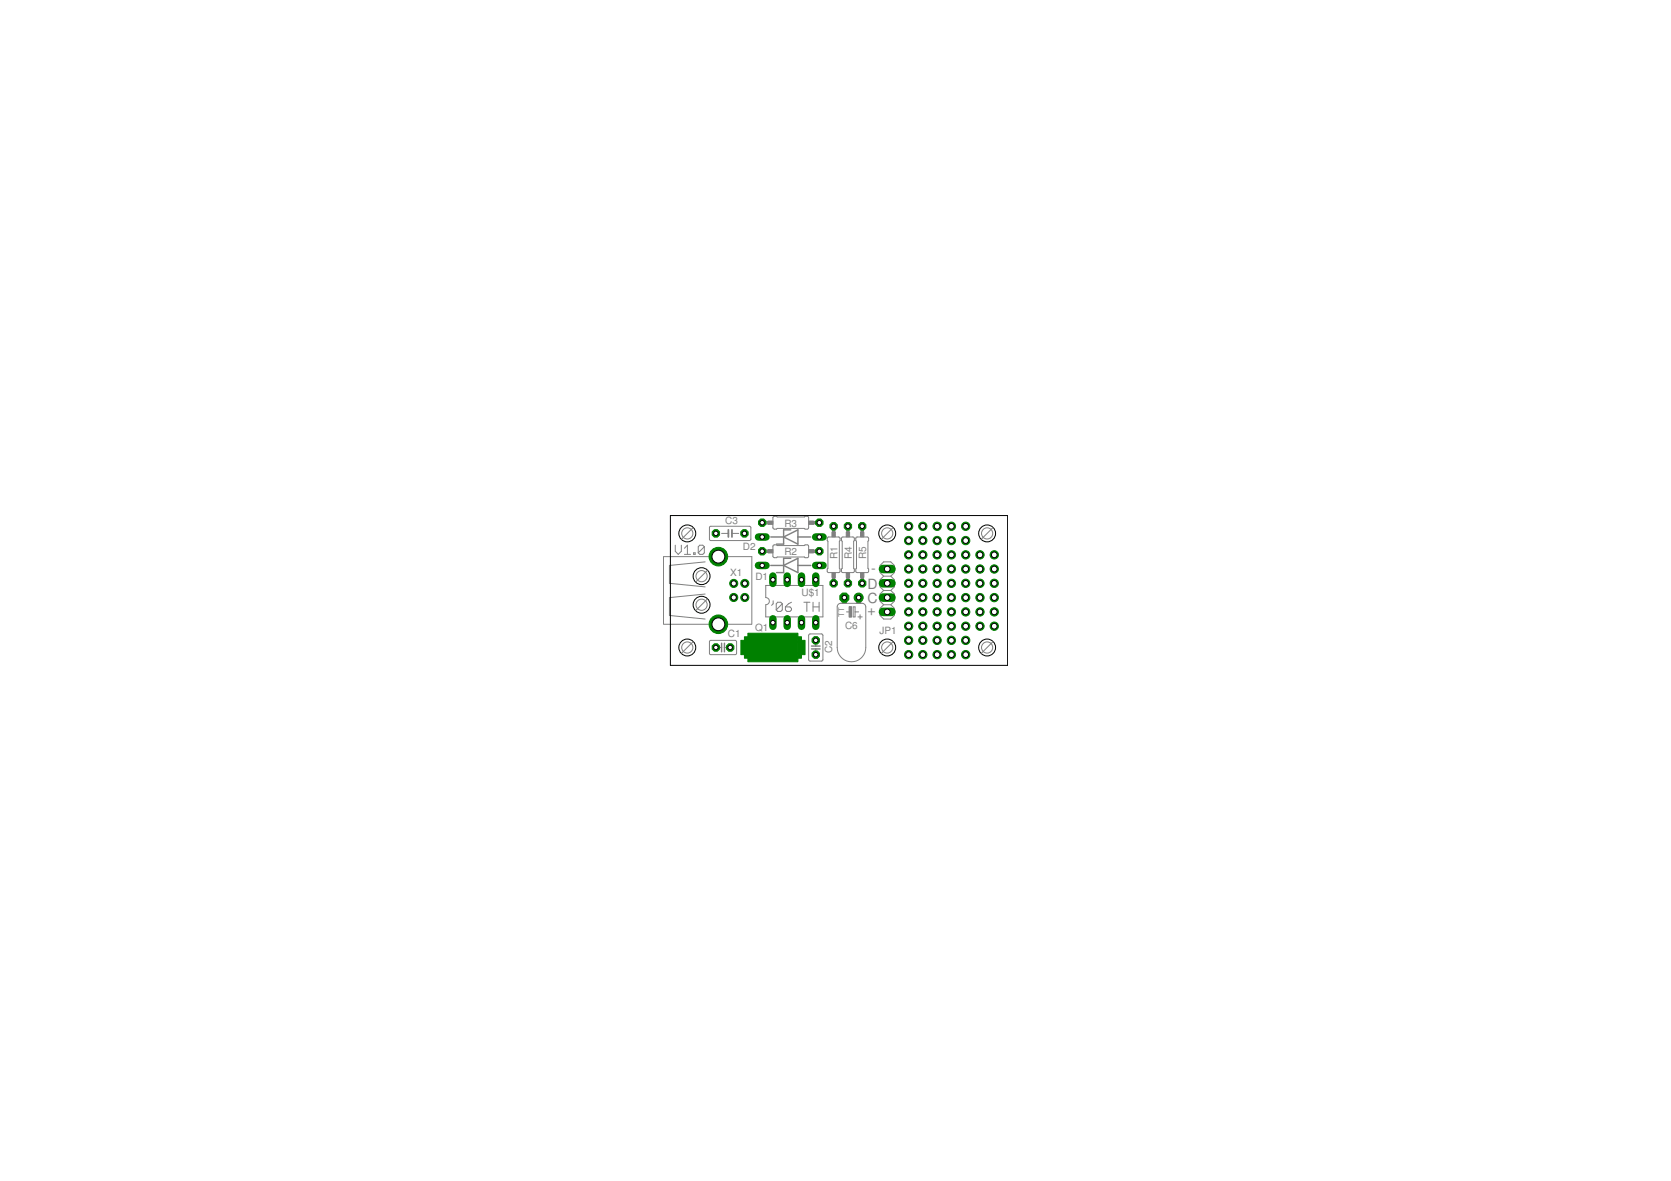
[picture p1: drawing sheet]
<svg xmlns="http://www.w3.org/2000/svg" width="297mm" height="210mm" viewBox="0 0 297 210" stroke-linecap="round" stroke-linejoin="round" font-family="sans-serif">
<defs><g id="words">
<g font-size="2.5" fill="#808080">
<text x="154.9" y="101.8">-</text>
<text x="154.2" y="104.6">D</text>
<text x="154.2" y="107.2">C</text>
<text x="154.2" y="109.4">+</text>
</g>
<g font-size="1.8" fill="#808080">
<text x="128.9" y="93.2">C3</text>
<text x="139.4" y="93.6">R3</text>
<text x="132.1" y="97.7">D2</text>
<text x="139.4" y="98.7">R2</text>
<text x="148.9" y="99.4" transform="rotate(-90 148.9 99.4)">R1</text>
<text x="151.4" y="99.4" transform="rotate(-90 151.4 99.4)">R4</text>
<text x="154" y="99.4" transform="rotate(-90 154 99.4)">R5</text>
<text x="129.8" y="102.4">X1</text>
<text x="134.3" y="103.1">D1</text>
<text x="142.5" y="105.9">U$1</text>
<text x="129.4" y="113.2">C1</text>
<text x="134.2" y="112.1">Q1</text>
<text x="150.2" y="111.9">C6</text>
<text x="156.4" y="112.6">JP1</text>
<text x="147.9" y="116.1" transform="rotate(-90 147.9 116.1)">C2</text>
</g>
<text font-size="1.4" fill="#808080" x="150.1" y="109.6" transform="rotate(-90 150.1 109.6)">TT</text>
</g></defs>
<path d="M132.9 113.5a2.16 2.16 0 0 1 1.4-.6h6.1a2.16 2.16 0 0 1 2.2 2.2 2.16 2.16 0 0 1-2.2 2.1h-6.1a2.15 2.15 0 0 1-2-1.3 2.15 2.15 0 0 1 .6-2.4z" fill="none" stroke="#808080" stroke-width=".42"/>
<g fill="none" stroke="#808080" stroke-width=".18">
<path d="M120 96.9v1.1l.6 .5 .5-.5v-1.1M121.7 97.5l.5-.6v1.6M121.7 98.5h1M123.3 98.3h.3v.2h-.3zM125.2 97.2v1.1l-.3 .2h-.5l-.3-.2M125.2 97.2l-.3-.3h-.5l-.3 .3v1.1M125.2 97.2l-1.1 1.1M125.3 99.9l-6.3 .6v3.2l6.3 .6M126.2 93.6h7.1l.2 .2v2.1l-.3 .2h-6.9l-.2-.3zM128.3 94.8h1.2M130.1 94.8h1.2M137.5 96.9l5.5 .1 .1-.2 .5 .1 .1 .2v1.9l-.2 .1h-.4l-.1-.1h-4.8l-.2 .1h-.4l-.2-.2z"/>
<path d="M137.5 91.8h.5l.2 .1h4.8l.1-.1h.5l.1 .2v1.9l-.2 .1h-.4l-.1-.1h-4.8l-.2 .1h-.4l-.2-.2zM147.1 95.5l2-.1 .2 .2v.5l-.1 .1v4.8l.1 .1v.4l-.1 .2-1.9 .1-.2-.2-.1-.5 .2-.1v-4.8l-.2-.1zM149.6 95.5l2-.1 .2 .2 .1 .5-.2 .1v4.8l.2 .1v.4l-.2 .2-1.9 .1-.2-.2v-.5l.1-.1zM152.2 95.5l2-.1 .2 .2v.5l-.1 .1v4.8l.1 .1v.4l-.2 .2-1.8 .1-.3-.2v-.5l.2-.1zM117.9 110.9v-12h15.7v12M118 111h15.6M125.3 105.6l-6.3 .6v3.2l6.3 .6M126.2 113.9l4.6-.1 .1 .3v2.1l-.2 .2-4.4-.1-.2-.2zM127.8 115.1h.5M128.8 115.1h.5M133.1 114a1.67 1.67 0 0 1 1.2-.6h6.1a1.65 1.65 0 0 1 1.7 1.7 1.65 1.65 0 0 1-1.7 1.6h-6.1a1.64 1.64 0 0 1-1.5-.9 1.64 1.64 0 0 1 .3-1.8zM136.1 104.1h10.2v5.5h-10.2v-2.1a.63 .63 0 0 0 .7-.7 .63 .63 0 0 0-.7-.6z"/>
<path d="M136.1 115.1h.7M136.8 114.3v1.5M137.1 114.3h.5v1.5h-.5zM137.4 106.8v.5l-.2 .3M138 114.3v1.5M138 115.1h.7M139.1 107.3l-.3-.3h-.6l-.2 .3v1.1M139.1 107.3v1.1l-.3 .3h-.6l-.2-.3M139.1 107.3l-1.1 1.1M139.6 107.9h.8l.3 .2v.3l-.3 .3h-.5l-.3-.3zM140.7 107l-.5 .3-.6 .6M142.9 107h1.1"/>
<path d="M143.4 107v1.7M143.8 112.8h2.4v4.6l-2.2 .1-.2-.2zM144.5 107.9h1.1M144.5 107v1.7M145 114.3v.5M145 115.3v.5M145.6 107v1.7M148.9 107.5l.6-.3h3.8l.5 .3 .1 .4v7.2a2.54 2.54 0 0 1-2.5 2.5 2.54 2.54 0 0 1-2.6-2.5v-7.2zM150.5 108.8h.5M151.7 107.9h.3v1.7h-.3zM152 108.8h.6M152.5 109.6h.8"/>
<path d="M152.9 109.3v.7M157.1 102.4l-.7 .6v1.3l.7 .6M157.1 102.4l-.7-.6v-1.3l.7-.6h1.2l.7 .6v1.3l-.7 .6M157.1 104.9l-.7 .7v1.2l.7 .7M157.1 107.5l-.7 .6v1.3l.7 .6h1.2l.7-.6v-1.3l-.7-.6M157.1 102.4h1.2M157.1 107.5h1.2M157.1 104.9h1.2M158.3 102.4l.7 .6v1.3l-.7 .6M158.3 104.9l.7 .7v1.2l-.7 .7"/>
</g>
<path d="M137 95.4h2.3M139.3 95.4l2.5-1.2v2.5zM140.6 99.2h-1.3v2.6h-1.3M140.6 94.2h-1.3v2.5h-1.3M141.8 95.4h2.3M128.3 114.3v1.5M128.8 114.3v1.5M137 100.5h2.3M139.3 100.5l2.5-1.3v2.6zM141.8 100.5h2.3M144.3 114.8h1.5M144.3 115.3h1.5" fill="none" stroke="#808080" stroke-width=".25"/>
<path d="M129.5 94.2v1.2M130.1 94.2v1.2" fill="none" stroke="#808080" stroke-width=".32"/>
<g fill="#808080" stroke="#808080" stroke-width=".18">
<path d="M150.9 107.8h.5v1.9h-.5z"/>
<path d="M147.9 94.6h.6v.8h-.6z"/>
<path d="M147.9 101.8h.6v.8h-.6z"/>
<path d="M136.5 97.7h.9v.6h-.9z"/>
<path d="M143.8 97.7h.8v.6h-.8z"/>
<path d="M136.5 92.6h.9v.6h-.9z"/>
<path d="M143.8 92.6h.8v.6h-.8z"/>
<path d="M150.4 101.8h.6v.8h-.6z"/>
<path d="M150.4 94.6h.6v.8h-.6z"/>
<path d="M153 101.8h.6v.8h-.6z"/>
<path d="M153 94.6h.6v.8h-.6z"/>
<path d="M152.3 106.8h.7v.4h-.7z"/>
<path d="M149.7 106.8h.8v.4h-.8z"/>
<path d="M149.7 106.1h.8v.7h-.8z"/>
<path d="M152.3 106.1h.7v.7h-.7z"/>
<path d="M157.5 103.4h.5v.5h-.5z"/>
<path d="M157.5 106h.5v.5h-.5z"/>
<path d="M157.5 108.5h.5v.5h-.5z"/>
<path d="M157.5 100.9h.5v.5h-.5z"/>
</g>
<path d="M135.5 98h1M135.5 92.9h1M144.6 98h1M144.6 92.9h1M148.2 93.5v1.1M150.7 93.5v1.1M153.3 93.5v1.1M148.2 102.7v1M150.7 102.7v1M153.3 102.7v1" fill="none" stroke="#808080" stroke-width=".61"/>
<circle cx="139.8" cy="115.1" r=".66" fill="#008000" stroke="#008000" stroke-width=".18"/>
<circle cx="139.8" cy="115.1" r=".4" fill="#fff" stroke="#000" stroke-width=".18"/>
<circle cx="135" cy="115.1" r=".66" fill="#008000" stroke="#008000" stroke-width=".18"/>
<circle cx="135" cy="115.1" r=".4" fill="#fff" stroke="#000" stroke-width=".18"/>
<circle cx="132.4" cy="106.2" r=".72" fill="#008000" stroke="#008000" stroke-width=".18"/>
<circle cx="132.4" cy="106.2" r=".47" fill="#fff" stroke="#000" stroke-width=".18"/>
<circle cx="132.4" cy="103.7" r=".72" fill="#008000" stroke="#008000" stroke-width=".18"/>
<circle cx="132.4" cy="103.7" r=".47" fill="#fff" stroke="#000" stroke-width=".18"/>
<circle cx="130.4" cy="103.7" r=".72" fill="#008000" stroke="#008000" stroke-width=".18"/>
<circle cx="130.4" cy="103.7" r=".47" fill="#fff" stroke="#000" stroke-width=".18"/>
<circle cx="130.4" cy="106.2" r=".72" fill="#008000" stroke="#008000" stroke-width=".18"/>
<circle cx="130.4" cy="106.2" r=".47" fill="#fff" stroke="#000" stroke-width=".18"/>
<circle cx="127.7" cy="111" r="1.65" fill="#008000" stroke="#008000" stroke-width=".18"/>
<circle cx="127.7" cy="111" r="1.14" fill="#fff" stroke="#000" stroke-width=".18"/>
<circle cx="127.7" cy="98.9" r="1.65" fill="#008000" stroke="#008000" stroke-width=".18"/>
<circle cx="127.7" cy="98.9" r="1.14" fill="#fff" stroke="#000" stroke-width=".18"/>
<circle cx="127.3" cy="115.1" r=".71" fill="#008000" stroke="#008000" stroke-width=".18"/>
<circle cx="127.3" cy="115.1" r=".4" fill="#fff" stroke="#000" stroke-width=".18"/>
<circle cx="129.8" cy="115.1" r=".71" fill="#008000" stroke="#008000" stroke-width=".18"/>
<circle cx="129.8" cy="115.1" r=".4" fill="#fff" stroke="#000" stroke-width=".18"/>
<circle cx="145" cy="116.4" r=".71" fill="#008000" stroke="#008000" stroke-width=".18"/>
<circle cx="145" cy="116.4" r=".4" fill="#fff" stroke="#000" stroke-width=".18"/>
<circle cx="145" cy="113.8" r=".71" fill="#008000" stroke="#008000" stroke-width=".18"/>
<circle cx="145" cy="113.8" r=".4" fill="#fff" stroke="#000" stroke-width=".18"/>
<circle cx="127.3" cy="94.8" r=".71" fill="#008000" stroke="#008000" stroke-width=".18"/>
<circle cx="127.3" cy="94.8" r=".4" fill="#fff" stroke="#000" stroke-width=".18"/>
<circle cx="132.3" cy="94.8" r=".71" fill="#008000" stroke="#008000" stroke-width=".18"/>
<circle cx="132.3" cy="94.8" r=".4" fill="#fff" stroke="#000" stroke-width=".18"/>
<circle cx="150.1" cy="106.2" r=".87" fill="#008000" stroke="#008000" stroke-width=".18"/>
<circle cx="150.1" cy="106.2" r=".4" fill="#fff" stroke="#000" stroke-width=".18"/>
<circle cx="152.6" cy="106.2" r=".8" fill="#008000" stroke="#008000" stroke-width=".18"/>
<circle cx="152.6" cy="106.2" r=".4" fill="#fff" stroke="#000" stroke-width=".18"/>
<circle cx="148.2" cy="103.7" r=".71" fill="#008000" stroke="#008000" stroke-width=".18"/>
<circle cx="148.2" cy="103.7" r=".4" fill="#fff" stroke="#000" stroke-width=".18"/>
<circle cx="148.2" cy="93.5" r=".71" fill="#008000" stroke="#008000" stroke-width=".18"/>
<circle cx="148.2" cy="93.5" r=".4" fill="#fff" stroke="#000" stroke-width=".18"/>
<circle cx="145.6" cy="98" r=".71" fill="#008000" stroke="#008000" stroke-width=".18"/>
<circle cx="145.6" cy="98" r=".4" fill="#fff" stroke="#000" stroke-width=".18"/>
<circle cx="135.5" cy="98" r=".71" fill="#008000" stroke="#008000" stroke-width=".18"/>
<circle cx="135.5" cy="98" r=".4" fill="#fff" stroke="#000" stroke-width=".18"/>
<circle cx="145.6" cy="92.9" r=".71" fill="#008000" stroke="#008000" stroke-width=".18"/>
<circle cx="145.6" cy="92.9" r=".4" fill="#fff" stroke="#000" stroke-width=".18"/>
<circle cx="135.5" cy="92.9" r=".71" fill="#008000" stroke="#008000" stroke-width=".18"/>
<circle cx="135.5" cy="92.9" r=".4" fill="#fff" stroke="#000" stroke-width=".18"/>
<path d="M137.4 110v1.3" fill="none" stroke="#008000" stroke-width="1.3"/>
<circle cx="137.4" cy="110.7" r=".4" fill="#fff" stroke="#000" stroke-width=".18"/>
<path d="M139.9 110v1.3" fill="none" stroke="#008000" stroke-width="1.3"/>
<circle cx="139.9" cy="110.7" r=".4" fill="#fff" stroke="#000" stroke-width=".18"/>
<path d="M142.5 110v1.3" fill="none" stroke="#008000" stroke-width="1.3"/>
<circle cx="142.5" cy="110.7" r=".4" fill="#fff" stroke="#000" stroke-width=".18"/>
<path d="M145 110v1.3" fill="none" stroke="#008000" stroke-width="1.3"/>
<circle cx="145" cy="110.7" r=".4" fill="#fff" stroke="#000" stroke-width=".18"/>
<path d="M145 102.4v1.3" fill="none" stroke="#008000" stroke-width="1.3"/>
<circle cx="145" cy="103" r=".4" fill="#fff" stroke="#000" stroke-width=".18"/>
<path d="M142.5 102.4v1.3" fill="none" stroke="#008000" stroke-width="1.3"/>
<circle cx="142.5" cy="103" r=".4" fill="#fff" stroke="#000" stroke-width=".18"/>
<path d="M139.9 102.4v1.3" fill="none" stroke="#008000" stroke-width="1.3"/>
<circle cx="139.9" cy="103" r=".4" fill="#fff" stroke="#000" stroke-width=".18"/>
<path d="M137.4 102.4v1.3" fill="none" stroke="#008000" stroke-width="1.3"/>
<circle cx="137.4" cy="103" r=".4" fill="#fff" stroke="#000" stroke-width=".18"/>
<path d="M157 108.8h1.5" fill="none" stroke="#008000" stroke-width="1.5"/>
<circle cx="157.7" cy="108.8" r=".51" fill="#fff" stroke="#000" stroke-width=".18"/>
<path d="M157 106.2h1.5" fill="none" stroke="#008000" stroke-width="1.5"/>
<circle cx="157.7" cy="106.2" r=".51" fill="#fff" stroke="#000" stroke-width=".18"/>
<path d="M157 103.7h1.5" fill="none" stroke="#008000" stroke-width="1.5"/>
<circle cx="157.7" cy="103.7" r=".51" fill="#fff" stroke="#000" stroke-width=".18"/>
<path d="M157 101.1h1.5" fill="none" stroke="#008000" stroke-width="1.5"/>
<circle cx="157.7" cy="101.1" r=".51" fill="#fff" stroke="#000" stroke-width=".18"/>
<circle cx="150.7" cy="93.5" r=".71" fill="#008000" stroke="#008000" stroke-width=".18"/>
<circle cx="150.7" cy="93.5" r=".4" fill="#fff" stroke="#000" stroke-width=".18"/>
<circle cx="150.7" cy="103.7" r=".71" fill="#008000" stroke="#008000" stroke-width=".18"/>
<circle cx="150.7" cy="103.7" r=".4" fill="#fff" stroke="#000" stroke-width=".18"/>
<circle cx="153.3" cy="93.5" r=".71" fill="#008000" stroke="#008000" stroke-width=".18"/>
<circle cx="153.3" cy="93.5" r=".4" fill="#fff" stroke="#000" stroke-width=".18"/>
<circle cx="153.3" cy="103.7" r=".71" fill="#008000" stroke="#008000" stroke-width=".18"/>
<circle cx="153.3" cy="103.7" r=".4" fill="#fff" stroke="#000" stroke-width=".18"/>
<path d="M134.8 100.5h1.4" fill="none" stroke="#008000" stroke-width="1.3"/>
<circle cx="135.5" cy="100.5" r=".4" fill="#fff" stroke="#000" stroke-width=".18"/>
<path d="M145 100.5h1.3" fill="none" stroke="#008000" stroke-width="1.3"/>
<circle cx="145.6" cy="100.5" r=".4" fill="#fff" stroke="#000" stroke-width=".18"/>
<path d="M134.8 95.4h1.4" fill="none" stroke="#008000" stroke-width="1.3"/>
<circle cx="135.5" cy="95.4" r=".4" fill="#fff" stroke="#000" stroke-width=".18"/>
<path d="M145 95.4h1.3" fill="none" stroke="#008000" stroke-width="1.3"/>
<circle cx="145.6" cy="95.4" r=".4" fill="#fff" stroke="#000" stroke-width=".18"/>
<circle cx="161.5" cy="98.6" r=".74" fill="#008000" stroke="#008000" stroke-width=".18"/>
<circle cx="161.5" cy="98.6" r=".51" fill="#fff" stroke="#000" stroke-width=".18"/>
<circle cx="164" cy="98.6" r=".74" fill="#008000" stroke="#008000" stroke-width=".18"/>
<circle cx="164" cy="98.6" r=".51" fill="#fff" stroke="#000" stroke-width=".18"/>
<circle cx="166.6" cy="98.6" r=".74" fill="#008000" stroke="#008000" stroke-width=".18"/>
<circle cx="166.6" cy="98.6" r=".51" fill="#fff" stroke="#000" stroke-width=".18"/>
<circle cx="164" cy="93.5" r=".74" fill="#008000" stroke="#008000" stroke-width=".18"/>
<circle cx="164" cy="93.5" r=".51" fill="#fff" stroke="#000" stroke-width=".18"/>
<circle cx="164" cy="96.1" r=".74" fill="#008000" stroke="#008000" stroke-width=".18"/>
<circle cx="164" cy="96.1" r=".51" fill="#fff" stroke="#000" stroke-width=".18"/>
<circle cx="166.6" cy="93.5" r=".74" fill="#008000" stroke="#008000" stroke-width=".18"/>
<circle cx="166.6" cy="93.5" r=".51" fill="#fff" stroke="#000" stroke-width=".18"/>
<circle cx="166.6" cy="96.1" r=".74" fill="#008000" stroke="#008000" stroke-width=".18"/>
<circle cx="166.6" cy="96.1" r=".51" fill="#fff" stroke="#000" stroke-width=".18"/>
<circle cx="169.1" cy="93.5" r=".74" fill="#008000" stroke="#008000" stroke-width=".18"/>
<circle cx="169.1" cy="93.5" r=".51" fill="#fff" stroke="#000" stroke-width=".18"/>
<circle cx="169.1" cy="96.1" r=".74" fill="#008000" stroke="#008000" stroke-width=".18"/>
<circle cx="169.1" cy="96.1" r=".51" fill="#fff" stroke="#000" stroke-width=".18"/>
<circle cx="171.7" cy="93.5" r=".74" fill="#008000" stroke="#008000" stroke-width=".18"/>
<circle cx="171.7" cy="93.5" r=".51" fill="#fff" stroke="#000" stroke-width=".18"/>
<circle cx="171.7" cy="96.1" r=".74" fill="#008000" stroke="#008000" stroke-width=".18"/>
<circle cx="171.7" cy="96.1" r=".51" fill="#fff" stroke="#000" stroke-width=".18"/>
<circle cx="176.7" cy="98.6" r=".74" fill="#008000" stroke="#008000" stroke-width=".18"/>
<circle cx="176.7" cy="98.6" r=".51" fill="#fff" stroke="#000" stroke-width=".18"/>
<circle cx="174.2" cy="98.6" r=".74" fill="#008000" stroke="#008000" stroke-width=".18"/>
<circle cx="174.2" cy="98.6" r=".51" fill="#fff" stroke="#000" stroke-width=".18"/>
<circle cx="176.7" cy="101.1" r=".74" fill="#008000" stroke="#008000" stroke-width=".18"/>
<circle cx="176.7" cy="101.1" r=".51" fill="#fff" stroke="#000" stroke-width=".18"/>
<circle cx="176.7" cy="103.7" r=".74" fill="#008000" stroke="#008000" stroke-width=".18"/>
<circle cx="176.7" cy="103.7" r=".51" fill="#fff" stroke="#000" stroke-width=".18"/>
<circle cx="174.2" cy="103.7" r=".74" fill="#008000" stroke="#008000" stroke-width=".18"/>
<circle cx="174.2" cy="103.7" r=".51" fill="#fff" stroke="#000" stroke-width=".18"/>
<circle cx="174.2" cy="106.2" r=".74" fill="#008000" stroke="#008000" stroke-width=".18"/>
<circle cx="174.2" cy="106.2" r=".51" fill="#fff" stroke="#000" stroke-width=".18"/>
<circle cx="176.7" cy="106.2" r=".74" fill="#008000" stroke="#008000" stroke-width=".18"/>
<circle cx="176.7" cy="106.2" r=".51" fill="#fff" stroke="#000" stroke-width=".18"/>
<circle cx="176.7" cy="108.8" r=".74" fill="#008000" stroke="#008000" stroke-width=".18"/>
<circle cx="176.7" cy="108.8" r=".51" fill="#fff" stroke="#000" stroke-width=".18"/>
<circle cx="176.7" cy="111.3" r=".74" fill="#008000" stroke="#008000" stroke-width=".18"/>
<circle cx="176.7" cy="111.3" r=".51" fill="#fff" stroke="#000" stroke-width=".18"/>
<circle cx="174.2" cy="108.8" r=".74" fill="#008000" stroke="#008000" stroke-width=".18"/>
<circle cx="174.2" cy="108.8" r=".51" fill="#fff" stroke="#000" stroke-width=".18"/>
<circle cx="174.2" cy="111.3" r=".74" fill="#008000" stroke="#008000" stroke-width=".18"/>
<circle cx="174.2" cy="111.3" r=".51" fill="#fff" stroke="#000" stroke-width=".18"/>
<circle cx="174.2" cy="101.1" r=".74" fill="#008000" stroke="#008000" stroke-width=".18"/>
<circle cx="174.2" cy="101.1" r=".51" fill="#fff" stroke="#000" stroke-width=".18"/>
<circle cx="171.7" cy="101.1" r=".74" fill="#008000" stroke="#008000" stroke-width=".18"/>
<circle cx="171.7" cy="101.1" r=".51" fill="#fff" stroke="#000" stroke-width=".18"/>
<circle cx="171.7" cy="98.6" r=".74" fill="#008000" stroke="#008000" stroke-width=".18"/>
<circle cx="171.7" cy="98.6" r=".51" fill="#fff" stroke="#000" stroke-width=".18"/>
<circle cx="169.1" cy="98.6" r=".74" fill="#008000" stroke="#008000" stroke-width=".18"/>
<circle cx="169.1" cy="98.6" r=".51" fill="#fff" stroke="#000" stroke-width=".18"/>
<circle cx="161.5" cy="93.5" r=".74" fill="#008000" stroke="#008000" stroke-width=".18"/>
<circle cx="161.5" cy="93.5" r=".51" fill="#fff" stroke="#000" stroke-width=".18"/>
<circle cx="161.5" cy="96.1" r=".74" fill="#008000" stroke="#008000" stroke-width=".18"/>
<circle cx="161.5" cy="96.1" r=".51" fill="#fff" stroke="#000" stroke-width=".18"/>
<circle cx="161.5" cy="101.1" r=".74" fill="#008000" stroke="#008000" stroke-width=".18"/>
<circle cx="161.5" cy="101.1" r=".51" fill="#fff" stroke="#000" stroke-width=".18"/>
<circle cx="161.5" cy="103.7" r=".74" fill="#008000" stroke="#008000" stroke-width=".18"/>
<circle cx="161.5" cy="103.7" r=".51" fill="#fff" stroke="#000" stroke-width=".18"/>
<circle cx="161.5" cy="106.2" r=".74" fill="#008000" stroke="#008000" stroke-width=".18"/>
<circle cx="161.5" cy="106.2" r=".51" fill="#fff" stroke="#000" stroke-width=".18"/>
<circle cx="161.5" cy="108.8" r=".74" fill="#008000" stroke="#008000" stroke-width=".18"/>
<circle cx="161.5" cy="108.8" r=".51" fill="#fff" stroke="#000" stroke-width=".18"/>
<circle cx="161.5" cy="111.3" r=".74" fill="#008000" stroke="#008000" stroke-width=".18"/>
<circle cx="161.5" cy="111.3" r=".51" fill="#fff" stroke="#000" stroke-width=".18"/>
<circle cx="161.5" cy="113.8" r=".74" fill="#008000" stroke="#008000" stroke-width=".18"/>
<circle cx="161.5" cy="113.8" r=".51" fill="#fff" stroke="#000" stroke-width=".18"/>
<circle cx="161.5" cy="116.4" r=".74" fill="#008000" stroke="#008000" stroke-width=".18"/>
<circle cx="161.5" cy="116.4" r=".51" fill="#fff" stroke="#000" stroke-width=".18"/>
<circle cx="164" cy="116.4" r=".74" fill="#008000" stroke="#008000" stroke-width=".18"/>
<circle cx="164" cy="116.4" r=".51" fill="#fff" stroke="#000" stroke-width=".18"/>
<circle cx="164" cy="113.8" r=".74" fill="#008000" stroke="#008000" stroke-width=".18"/>
<circle cx="164" cy="113.8" r=".51" fill="#fff" stroke="#000" stroke-width=".18"/>
<circle cx="164" cy="111.3" r=".74" fill="#008000" stroke="#008000" stroke-width=".18"/>
<circle cx="164" cy="111.3" r=".51" fill="#fff" stroke="#000" stroke-width=".18"/>
<circle cx="164" cy="108.8" r=".74" fill="#008000" stroke="#008000" stroke-width=".18"/>
<circle cx="164" cy="108.8" r=".51" fill="#fff" stroke="#000" stroke-width=".18"/>
<circle cx="164" cy="106.2" r=".74" fill="#008000" stroke="#008000" stroke-width=".18"/>
<circle cx="164" cy="106.2" r=".51" fill="#fff" stroke="#000" stroke-width=".18"/>
<circle cx="164" cy="101.1" r=".74" fill="#008000" stroke="#008000" stroke-width=".18"/>
<circle cx="164" cy="101.1" r=".51" fill="#fff" stroke="#000" stroke-width=".18"/>
<circle cx="164" cy="103.7" r=".74" fill="#008000" stroke="#008000" stroke-width=".18"/>
<circle cx="164" cy="103.7" r=".51" fill="#fff" stroke="#000" stroke-width=".18"/>
<circle cx="166.6" cy="101.1" r=".74" fill="#008000" stroke="#008000" stroke-width=".18"/>
<circle cx="166.6" cy="101.1" r=".51" fill="#fff" stroke="#000" stroke-width=".18"/>
<circle cx="166.6" cy="103.7" r=".74" fill="#008000" stroke="#008000" stroke-width=".18"/>
<circle cx="166.6" cy="103.7" r=".51" fill="#fff" stroke="#000" stroke-width=".18"/>
<circle cx="166.6" cy="106.2" r=".74" fill="#008000" stroke="#008000" stroke-width=".18"/>
<circle cx="166.6" cy="106.2" r=".51" fill="#fff" stroke="#000" stroke-width=".18"/>
<circle cx="166.6" cy="108.8" r=".74" fill="#008000" stroke="#008000" stroke-width=".18"/>
<circle cx="166.6" cy="108.8" r=".51" fill="#fff" stroke="#000" stroke-width=".18"/>
<circle cx="166.6" cy="111.3" r=".74" fill="#008000" stroke="#008000" stroke-width=".18"/>
<circle cx="166.6" cy="111.3" r=".51" fill="#fff" stroke="#000" stroke-width=".18"/>
<circle cx="166.6" cy="113.8" r=".74" fill="#008000" stroke="#008000" stroke-width=".18"/>
<circle cx="166.6" cy="113.8" r=".51" fill="#fff" stroke="#000" stroke-width=".18"/>
<circle cx="166.6" cy="116.4" r=".74" fill="#008000" stroke="#008000" stroke-width=".18"/>
<circle cx="166.6" cy="116.4" r=".51" fill="#fff" stroke="#000" stroke-width=".18"/>
<circle cx="169.1" cy="116.4" r=".74" fill="#008000" stroke="#008000" stroke-width=".18"/>
<circle cx="169.1" cy="116.4" r=".51" fill="#fff" stroke="#000" stroke-width=".18"/>
<circle cx="169.1" cy="113.8" r=".74" fill="#008000" stroke="#008000" stroke-width=".18"/>
<circle cx="169.1" cy="113.8" r=".51" fill="#fff" stroke="#000" stroke-width=".18"/>
<circle cx="169.1" cy="111.3" r=".74" fill="#008000" stroke="#008000" stroke-width=".18"/>
<circle cx="169.1" cy="111.3" r=".51" fill="#fff" stroke="#000" stroke-width=".18"/>
<circle cx="169.1" cy="108.8" r=".74" fill="#008000" stroke="#008000" stroke-width=".18"/>
<circle cx="169.1" cy="108.8" r=".51" fill="#fff" stroke="#000" stroke-width=".18"/>
<circle cx="169.1" cy="106.2" r=".74" fill="#008000" stroke="#008000" stroke-width=".18"/>
<circle cx="169.1" cy="106.2" r=".51" fill="#fff" stroke="#000" stroke-width=".18"/>
<circle cx="169.1" cy="101.1" r=".74" fill="#008000" stroke="#008000" stroke-width=".18"/>
<circle cx="169.1" cy="101.1" r=".51" fill="#fff" stroke="#000" stroke-width=".18"/>
<circle cx="169.1" cy="103.7" r=".74" fill="#008000" stroke="#008000" stroke-width=".18"/>
<circle cx="169.1" cy="103.7" r=".51" fill="#fff" stroke="#000" stroke-width=".18"/>
<circle cx="171.7" cy="103.7" r=".74" fill="#008000" stroke="#008000" stroke-width=".18"/>
<circle cx="171.7" cy="103.7" r=".51" fill="#fff" stroke="#000" stroke-width=".18"/>
<circle cx="171.7" cy="106.2" r=".74" fill="#008000" stroke="#008000" stroke-width=".18"/>
<circle cx="171.7" cy="106.2" r=".51" fill="#fff" stroke="#000" stroke-width=".18"/>
<circle cx="171.7" cy="108.8" r=".74" fill="#008000" stroke="#008000" stroke-width=".18"/>
<circle cx="171.7" cy="108.8" r=".51" fill="#fff" stroke="#000" stroke-width=".18"/>
<circle cx="171.7" cy="111.3" r=".74" fill="#008000" stroke="#008000" stroke-width=".18"/>
<circle cx="171.7" cy="111.3" r=".51" fill="#fff" stroke="#000" stroke-width=".18"/>
<circle cx="171.7" cy="113.8" r=".74" fill="#008000" stroke="#008000" stroke-width=".18"/>
<circle cx="171.7" cy="113.8" r=".51" fill="#fff" stroke="#000" stroke-width=".18"/>
<circle cx="171.7" cy="116.4" r=".74" fill="#008000" stroke="#008000" stroke-width=".18"/>
<circle cx="171.7" cy="116.4" r=".51" fill="#fff" stroke="#000" stroke-width=".18"/>
<g fill="none" stroke="#000" stroke-width=".18">
<path d="M119.2 91.6h59.9v26.7h-59.9z"/>
<circle cx="122.2" cy="94.8" r="1.5"/>
<circle cx="157.7" cy="94.8" r="1.5"/>
<circle cx="175.5" cy="94.8" r="1.5"/>
<circle cx="122.2" cy="115.1" r="1.5"/>
<circle cx="124.7" cy="102.4" r="1.5"/>
<circle cx="124.7" cy="107.5" r="1.5"/>
<circle cx="157.7" cy="115.1" r="1.5"/>
<circle cx="175.5" cy="115.1" r="1.5"/>
</g>
<g fill="#008000" stroke="#008000" stroke-width=".18">
<path d="M132.9 112.5h8.9v5.1h-8.9z"/>
<path d="M141.8 113.2h.7v3.8h-.7z"/>
<path d="M142.5 113.8h.6v2.6h-.6z"/>
<path d="M132.3 113.2h.7v3.8h-.7z"/>
<path d="M131.7 113.8h.6v2.6h-.6z"/>
</g>
<g fill="none" stroke="#808080" stroke-width=".18">
<path d="M123.2 93.8l-2 2M158.7 93.8l-2 2M176.5 93.8l-2 2M123.2 114.1l-2 2M125.7 101.4l-2 2M125.7 106.5l-2 2M158.7 114.1l-2 2M176.5 114.1l-2 2"/>
<circle cx="122.2" cy="94.8" r=".99"/>
<circle cx="157.7" cy="94.8" r=".99"/>
<circle cx="175.5" cy="94.8" r=".99"/>
<circle cx="122.2" cy="115.1" r=".99"/>
<circle cx="124.7" cy="107.5" r=".99"/>
<circle cx="124.7" cy="102.4" r=".99"/>
<circle cx="157.7" cy="115.1" r=".99"/>
<circle cx="175.5" cy="115.1" r=".99"/>
</g>
<use href="#words"/>
</svg>
